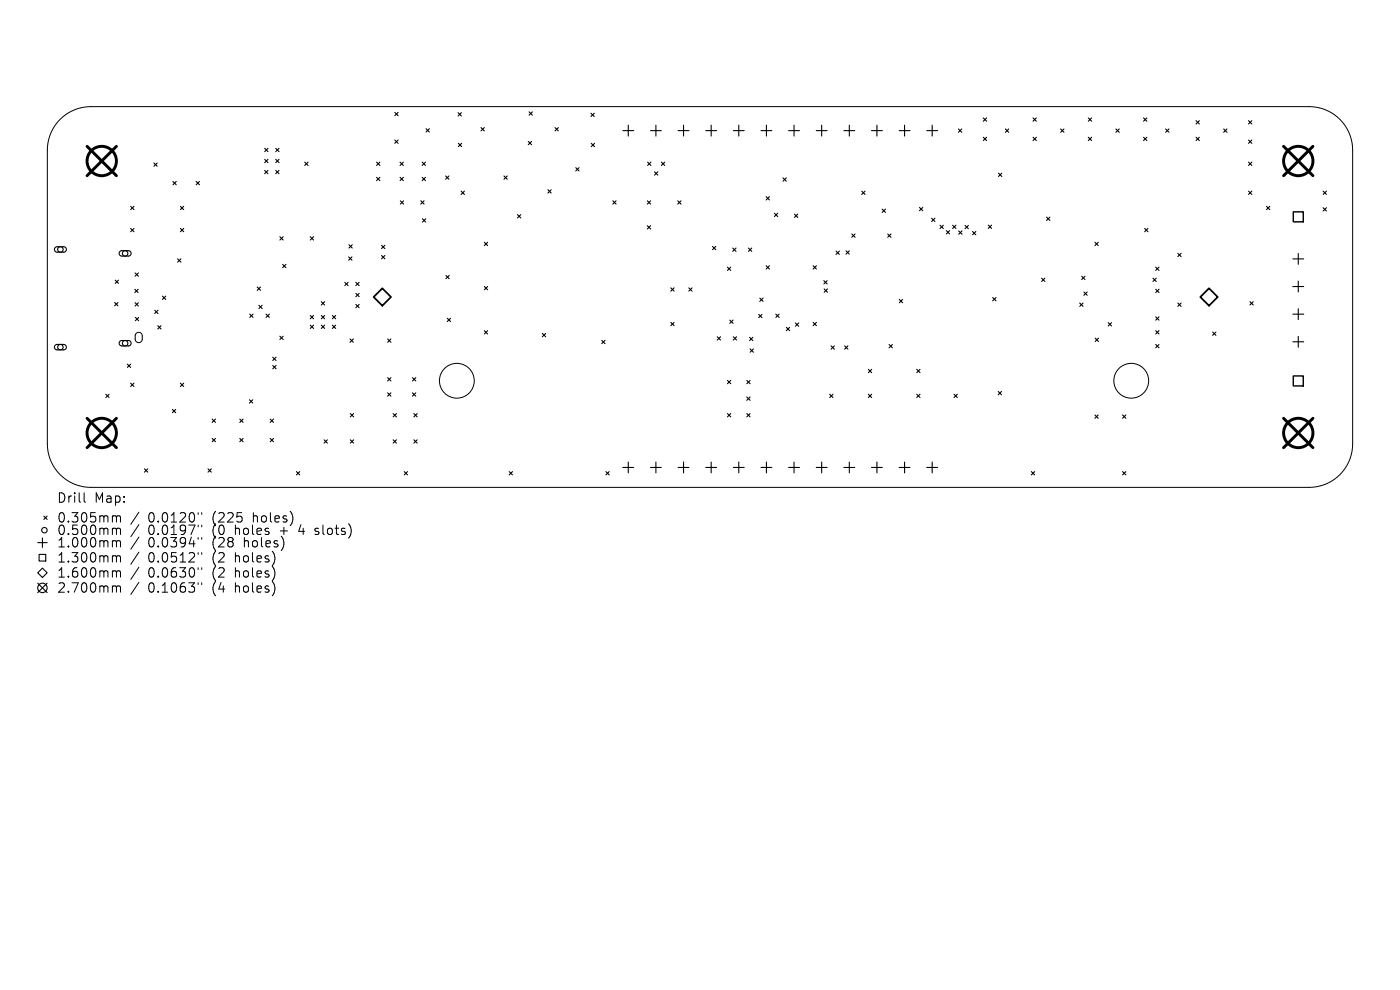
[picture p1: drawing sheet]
<svg xmlns="http://www.w3.org/2000/svg" width="297mm" height="210mm" viewBox="0 0 297 210" stroke-linecap="round" stroke-linejoin="round" font-family="sans-serif">
<defs><g id="words">
<g font-size="2.8">
<text x="12" y="106.9">Drill</text>
<text x="20" y="106.9">Map:</text>
<text x="12" y="111.1">0.305mm</text>
<text x="12" y="113.8">0.500mm</text>
<text x="31.4" y="111.1">0.0120&quot;</text>
<text x="31.4" y="113.8">0.0197&quot;</text>
<text x="45.2" y="111.1">(225</text>
<text x="45.2" y="113.8">(0</text>
<text x="50.1" y="113.8">holes</text>
<text x="53.9" y="111.1">holes)</text>
<text x="59.9" y="113.8">+</text>
<text x="64.1" y="113.8">4</text>
<text x="67.7" y="113.8">slots)</text>
<text x="12" y="116.4">1.000mm</text>
<text x="12" y="119.6">1.300mm</text>
<text x="31.4" y="116.4">0.0394&quot;</text>
<text x="31.4" y="119.6">0.0512&quot;</text>
<text x="45.2" y="116.4">(28</text>
<text x="45.2" y="119.6">(2</text>
<text x="50.1" y="119.6">holes)</text>
<text x="52" y="116.4">holes)</text>
<text x="12" y="122.8">1.600mm</text>
<text x="31.4" y="122.8">0.0630&quot;</text>
<text x="45.2" y="122.8">(2</text>
<text x="50.1" y="122.8">holes)</text>
<text x="12" y="126">2.700mm</text>
<text x="31.4" y="126">0.1063&quot;</text>
<text x="45.2" y="126">(4</text>
<text x="50.1" y="126">holes)</text>
</g>
</g></defs>
<g fill="none" stroke="#000" stroke-width=".21">
<path d="M12.7 25.3a9.2 9.2 0 0 1 6.6-2.7h258.4a9.2 9.2 0 0 1 9.3 9.2v62.4a9.2 9.2 0 0 1-9.3 9.2h-258.4a9.2 9.2 0 0 1-9.3-9.2v-62.4a9.2 9.2 0 0 1 2.7-6.5zM28.9 70.7a.75 .75 0 0 1 .8-.2 .75 .75 0 0 1 .5 .7v.7a.75 .75 0 0 1-.8 .8 .75 .75 0 0 1-.7-.8v-.8zM17.8 104.5v1.8l.3 .2M24.1 109.4h.3l.3 .3M24.1 112.1h.5l.1 .2M24.1 114.7h.3l.3 .3M24.1 117.9l.5 .1 .1 .2M24.7 109.7l.3-.3 .5 .1 .1 1.2M24.7 109.7v1M24.7 112.3v1.1M24.7 115v1M24.7 118.2v1"/>
<path d="M24.7 112.3l.3-.2h.5l.1 1.3M24.7 115l.3-.3 .5 .1 .1 1.2M24.7 118.2l.3-.3 .5 .1 .1 1.2M29.5 108.6l-1.7 2.6M29.5 111.3l-1.7 2.6M29.5 113.9l-1.7 2.6M29.5 117.1l-1.7 2.6M42 108.7v.4M42 111.4v.4M42 114v.4M42 117.2v.4M42.8 108.7v.4"/>
<path d="M42.8 111.4v.4M42.8 114v.4M42.8 117.2v.4M66.8 113.3l.2 .1M66.9 112.1v.5M24.1 121.1h.3l.3 .3M24.1 124.3l.5 .1 .1 .2M24.7 121.4v1M24.7 124.6v1M24.7 121.4l.3-.3 .5 .1 .1 1.2M24.7 124.6l.3-.3 .5 .1 .1 1.2M29.5 120.3l-1.7 2.6"/>
<path d="M29.5 123.5l-1.7 2.6M42 120.4v.4M42 123.6v.4M42.8 120.4v.4M42.8 123.6v.4"/>
<circle cx="96.9" cy="80.8" r="3.7"/>
<circle cx="240" cy="80.8" r="3.7"/>
</g>
<g fill="none" stroke="#000" stroke-width=".23">
<path d="M32.6 34.6l.7 .7M33.3 34.6l-.7 .7M36.7 38.5l.7 .7M37.4 38.5l-.7 .7M41.6 38.5l.7 .7M42.3 38.5l-.7 .7M56.1 31.5l.8 .7M56.1 33.8l.8 .7M56.1 36.1l.8 .8M56.9 33.8l-.8 .7M56.9 31.5l-.8 .7M56.9 36.1l-.8 .8"/>
<path d="M58.5 33.8l.7 .7M58.5 36.1l.7 .8M58.5 31.5l.7 .7M59.2 31.5l-.7 .7M59.2 33.8l-.7 .7M59.2 36.1l-.7 .8M64.6 34.4l.7 .7M65.3 34.4l-.7 .7M79.9 34.4l.7 .7M79.9 37.6l.7 .7M80.6 34.4l-.7 .7M80.6 37.6l-.7 .7"/>
<path d="M83.8 23.8l.7 .7M83.8 29.7l.7 .7M84.5 23.8l-.7 .7M84.5 29.7l-.7 .7M84.9 34.4l.7 .7M84.9 37.6l.7 .7M85.6 34.4l-.7 .7M85.6 37.6l-.7 .7M89.6 34.4l.7 .7M89.6 37.6l.7 .7M90.3 34.4l-.7 .7M90.3 37.6l-.7 .7"/>
<path d="M90.4 27.3l.7 .7M91.1 27.3l-.7 .7M94.5 37.3l.7 .7M95.2 37.3l-.7 .7M97.2 23.9l.7 .7M97.2 30.4l.7 .7M97.9 23.9l-.7 .7M97.9 30.4l-.7 .7M102 27.1l.7 .7M102.7 27.1l-.7 .7M106.9 37.3l.7 .7M107.6 37.3l-.7 .7"/>
<path d="M112.1 30l.7 .7M112.2 23.7l.7 .7M112.8 30l-.7 .7M112.9 23.7l-.7 .7M117.7 27.1l.8 .7M118.5 27.1l-.8 .7M122.1 35.6l.7 .7M122.8 35.6l-.7 .7M125.4 24l.7 .7M125.4 30.4l.7 .7M126.1 24l-.7 .7M126.1 30.4l-.7 .7"/>
<path d="M132.1 27.7h2.3M133.3 26.6v2.3M137.4 34.4l.7 .7M138 27.7h2.3M138.1 34.4l-.7 .7M138.9 36.4l.7 .7M139.1 26.6v2.3M139.6 36.4l-.7 .7M140.3 34.4l.7 .7M141 34.4l-.7 .7M143.9 27.7h2.3M145 26.6v2.3"/>
<path d="M149.7 27.7h2.3M150.9 26.6v2.3M155.6 27.7h2.3M156.7 26.6v2.3M161.4 27.7h2.3M162.6 26.6v2.3M166.1 37.7l.7 .7M166.8 37.7l-.7 .7M167.3 27.7h2.3M168.5 26.6v2.3M173.2 27.7h2.3M174.3 26.6v2.3"/>
<path d="M179 27.7h2.3M180.2 26.6v2.3M184.9 27.7h2.3M186 26.6v2.3M190.7 27.7h2.4M191.9 26.6v2.3M196.6 27.7h2.3M197.8 26.6v2.3M203.3 27.4l.7 .7M204 27.4l-.7 .7M208.6 25l.7 .7M208.6 29.1l.7 .7"/>
<path d="M209.3 25l-.7 .7M209.3 29.1l-.7 .7M211.8 36.7l.7 .7M212.5 36.7l-.7 .7M213.3 27.4l.7 .7M214 27.4l-.7 .7M219.2 25l.7 .7M219.2 29.1l.7 .7M219.9 25l-.7 .7M219.9 29.1l-.7 .7M225 27.4l.7 .7M225.7 27.4l-.7 .7"/>
<path d="M230.9 25l.7 .7M230.9 29.1l.7 .7M231.6 25l-.7 .7M231.6 29.1l-.7 .7M236.7 27.4l.7 .7M237.4 27.4l-.7 .7M242.6 25l.7 .7M242.6 29.1l.7 .7M243.3 25l-.7 .7M243.3 29.1l-.7 .7M247.3 27.4l.7 .7M248 27.4l-.7 .7"/>
<path d="M253.7 25.6l.7 .7M253.7 29.1l.7 .7M254.4 25.6l-.7 .7M254.4 29.1l-.7 .7M259.6 27.4l.7 .7M260.3 27.4l-.7 .7M264.9 25.6l.7 .7M264.9 29.7l.7 .7M264.9 34.4l.7 .7M265.6 25.6l-.7 .7M265.6 29.7l-.7 .7M265.6 34.4l-.7 .7"/>
<path d="M11.7 52.5l.4-.2 1.6 .1 .3 .2 .1 .5-.5 .4h-1.6l-.4-.4zM24.4 59.4l.7 .7M25.1 59.4l-.7 .7M25.4 53.3l.4-.1h1.6l.3 .3 .1 .4-.5 .4h-1.6l-.4-.4zM27.7 43.8l.7 .7M27.7 48.5l.7 .7M28.4 43.8l-.7 .7M28.4 48.5l-.7 .7M28.7 57.9l.7 .7M29.4 57.9l-.7 .7M37.7 54.9l.7 .7M38.3 43.8l.7 .7"/>
<path d="M38.3 48.5l.7 .7M38.4 54.9l-.7 .7M39 43.8l-.7 .7M39 48.5l-.7 .7M59.4 50.2l.7 .7M60 56.1l.7 .7M60.1 50.2l-.7 .7M60.7 56.1l-.7 .7M65.8 50.2l.7 .7M66.5 50.2l-.7 .7M73.1 59.9l.7 .7M73.8 59.9l-.7 .7"/>
<path d="M74 54.5l.7 .7M74 51.9l.7 .7M74.7 54.5l-.7 .7M74.7 51.9l-.7 .7M75.5 59.9l.7 .7M76.2 59.9l-.7 .7M80.9 52l.7 .7M80.9 54.2l.7 .7M81.6 52l-.7 .7M81.6 54.2l-.7 .7M84.9 42.6l.7 .7M85.6 42.6l-.7 .7"/>
<path d="M89.3 42.6l.7 .7M89.6 46.4l.7 .7M90 42.6l-.7 .7M90.3 46.4l-.7 .7M94.6 58.4l.7 .7M95.3 58.4l-.7 .7M97.8 40.5l.7 .7M98.5 40.5l-.7 .7M102.7 51.4l.7 .7M103.4 51.4l-.7 .7M109.8 45.5l.7 .7M110.5 45.5l-.7 .7"/>
<path d="M116.2 40.3l.7 .7M116.9 40.3l-.7 .7M130 42.6l.7 .7M130.7 42.6l-.7 .7M137.3 42.6l.7 .7M137.3 47.9l.7 .7M138 42.6l-.7 .7M138 47.9l-.7 .7M143.8 42.6l.7 .7M144.5 42.6l-.7 .7M151.2 52.3l.7 .7M151.9 52.3l-.7 .7"/>
<path d="M154.3 56.7l.7 .7M155 56.7l-.7 .7M155.4 52.6l.7 .7M156.1 52.6l-.7 .7M158.8 52.6l.7 .7M159.5 52.6l-.7 .7M162.5 56.4l.7 .7M162.5 41.7l.7 .7M163.2 41.7l-.7 .7M163.2 56.4l-.7 .7M164.3 45.2l.7 .7M165 45.2l-.7 .7"/>
<path d="M168.5 45.4l.7 .7M169.2 45.4l-.7 .7M172.5 56.4l.7 .7M173.2 56.4l-.7 .7M174.8 59.5l.7 .7M175.5 59.5l-.7 .7M177.4 53.3l.7 .7M178.1 53.3l-.7 .7M179.5 53.2l.7 .7M180.2 53.2l-.7 .7M180.7 49.6l.7 .7M181.4 49.6l-.7 .7"/>
<path d="M182.8 40.5l.7 .7M183.5 40.5l-.7 .7M187.1 44.4l.8 .7M187.9 44.4l-.8 .7M188.3 49.6l.7 .7M189 49.6l-.7 .7M195.1 44l.7 .7M195.8 44l-.7 .7M197.6 46.3l.7 .7M198.3 46.3l-.7 .7M199.4 47.8l.7 .7M200.1 47.8l-.7 .7"/>
<path d="M200.7 48.9l.7 .7M201.4 48.9l-.7 .7M202.1 47.8l.7 .7M202.8 47.8l-.7 .7M203.4 49l.7 .7M204.1 49l-.7 .7M204.7 47.8l.7 .7M205.4 47.8l-.7 .7M206.3 49.1l.7 .7M207 49.1l-.7 .7M209.7 47.8l.7 .7M210.4 47.8l-.7 .7"/>
<path d="M221 59l.7 .7M221.7 59l-.7 .7M222 46.1l.7 .7M222.7 46.1l-.7 .7M229.5 58.6l.7 .7M230.2 58.6l-.7 .7M232.3 51.4l.7 .7M233 51.4l-.7 .7M242.8 48.5l.7 .7M243.5 48.5l-.7 .7M244.6 59l.7 .7M245.2 56.7l.7 .7"/>
<path d="M245.3 59l-.7 .7M245.9 56.7l-.7 .7M249.9 53.7l.7 .7M250.6 53.7l-.7 .7M264.9 40.5l.7 .7M265.6 40.5l-.7 .7M268.7 43.8l.7 .7M269.4 43.8l-.7 .7M274.3 54.9h2.3M275.4 53.8v2.3M275.4 59.6v2.3M280.7 40.5l.7 .7"/>
<path d="M280.7 44.1l.7 .7M281.4 40.5l-.7 .7M281.4 44.1l-.7 .7M11.7 73.2l.4-.1h1.6l.3 .3 .1 .4-.5 .4h-1.6l-.4-.4zM24.3 64.2l.7 .7M25 64.2l-.7 .7M25.4 72.4l.4-.2 1.6 .1 .3 .2 .1 .5-.5 .4h-1.6l-.4-.4zM27 77.2l.7 .7M27.7 77.2l-.7 .7M28.6 61.4l.7 .7M28.7 64.2l.7 .7M28.7 67.3l.7 .7"/>
<path d="M29.3 61.4l-.7 .7M29.4 64.2l-.7 .7M29.4 67.3l-.7 .7M32.8 65.8l.7 .7M33.5 69.1l.7 .7M33.5 65.8l-.7 .7M34.2 69.1l-.7 .7M34.5 62.8l.7 .7M35.2 62.8l-.7 .7M53 66.6l.7 .7M53.7 66.6l-.7 .7M54.6 60.9l.7 .7"/>
<path d="M54.9 64.8l.7 .7M55.3 60.9l-.7 .7M55.6 64.8l-.7 .7M56.4 66.6l.7 .7M57.1 66.6l-.7 .7M57.9 75.8l.7 .7M57.9 77.5l.7 .7M58.6 75.8l-.7 .7M58.6 77.5l-.7 .7M59.4 71.3l.7 .7M60.1 71.3l-.7 .7M65.8 66.9l.7 .7"/>
<path d="M65.8 69l.7 .7M66.5 66.9l-.7 .7M66.5 69l-.7 .7M68.2 64l.7 .7M68.2 66.9l.7 .7M68.2 69l.7 .7M68.9 64l-.7 .7M68.9 66.9l-.7 .7M68.9 69l-.7 .7M70.5 66.9l.7 .7M70.5 69l.7 .7M71.2 66.9l-.7 .7"/>
<path d="M71.2 69l-.7 .7M74.3 71.9l.7 .7M75 71.9l-.7 .7M75.5 62.2l.7 .7M75.5 64.6l.7 .7M76.2 62.2l-.7 .7M76.2 64.6l-.7 .7M82.2 71.9l.7 .7M82.9 71.9l-.7 .7M94.9 67.5l.7 .7M95.6 67.5l-.7 .7M102.7 60.8l.7 .7"/>
<path d="M102.7 70.1l.7 .7M103.4 60.8l-.7 .7M103.4 70.1l-.7 .7M115.1 70.7l.7 .7M115.8 70.7l-.7 .7M127.7 72.2l.7 .7M128.4 72.2l-.7 .7M142.3 61.1l.7 .7M142.3 68.4l.7 .7M143 61.1l-.7 .7M143 68.4l-.7 .7M146.1 61.1l.7 .7"/>
<path d="M146.8 61.1l-.7 .7M152.2 71.4l.7 .7M152.9 71.4l-.7 .7M154.8 67.9l.7 .7M155.5 67.9l-.7 .7M155.6 71.4l.7 .7M156.3 71.4l-.7 .7M159 71.6l.7 .7M159.1 74l.7 .7M159.7 71.6l-.7 .7M159.8 74l-.7 .7M160.9 66.7l.8 .7"/>
<path d="M161.2 63.2l.7 .7M161.7 66.7l-.8 .7M161.9 63.2l-.7 .7M164.6 66.6l.7 .7M165.3 66.6l-.7 .7M166.8 69.4l.7 .7M167.5 69.4l-.7 .7M168.7 68.5l.7 .7M169.4 68.5l-.7 .7M172.5 68.4l.7 .7M173.2 68.4l-.7 .7M174.8 61.3l.7 .7"/>
<path d="M175.5 61.3l-.7 .7M176.3 73.4l.7 .7M177 73.4l-.7 .7M179.2 73.4l.7 .7M179.9 73.4l-.7 .7M184.2 78.4l.7 .7M184.9 78.4l-.7 .7M188.6 73.1l.7 .7M189.3 73.1l-.7 .7M190.8 63.5l.7 .7M191.5 63.5l-.7 .7M194.5 78.4l.7 .7"/>
<path d="M195.2 78.4l-.7 .7M210.6 63.1l.7 .7M211.3 63.1l-.7 .7M229.1 64.3l.7 .7M229.8 64.3l-.7 .7M229.9 61.9l.7 .7M230.6 61.9l-.7 .7M232.3 71.7l.7 .7M233 71.7l-.7 .7M235.1 68.4l.7 .7M235.8 68.4l-.7 .7M245.2 61.4l.7 .7"/>
<path d="M245.2 67.2l.7 .7M245.2 70.1l.7 .7M245.2 73.1l.7 .7M245.9 61.4l-.7 .7M245.9 67.2l-.7 .7M245.9 70.1l-.7 .7M245.9 73.1l-.7 .7M249.9 64.3l.7 .7M250.6 64.3l-.7 .7M257.2 70.4l.8 .7M258 70.4l-.8 .7M265.2 64l.7 .7"/>
<path d="M265.9 64l-.7 .7M274.3 60.8h2.3M274.3 66.6h2.3M274.3 72.5h2.3M275.4 65.5v2.3M275.4 71.4v2.3M22.4 83.6l.7 .7M23.1 83.6l-.7 .7M27.7 81.3l.7 .7M28.4 81.3l-.7 .7M30.7 99.5l.7 .7M31.4 99.5l-.7 .7"/>
<path d="M36.6 86.9l.7 .7M37.3 86.9l-.7 .7M38.3 81.3l.7 .7M39 81.3l-.7 .7M44.1 99.5l.7 .7M44.8 99.5l-.7 .7M45 88.9l.7 .7M45 93l.7 .7M45.7 88.9l-.7 .7M45.7 93l-.7 .7M50.9 88.9l.7 .7M50.9 93l.7 .7"/>
<path d="M51.6 88.9l-.7 .7M51.6 93l-.7 .7M52.9 84.8l.7 .7M53.6 84.8l-.7 .7M57.3 88.9l.7 .7M57.3 93l.7 .7M58 88.9l-.7 .7M58 93l-.7 .7M68.7 93.3l.8 .7M69.5 93.3l-.8 .7M74.3 87.7l.7 .7M74.3 93.3l.7 .7"/>
<path d="M75 87.7l-.7 .7M75 93.3l-.7 .7M82.2 80.1l.7 .7M82.2 83.3l.7 .7M82.9 80.1l-.7 .7M82.9 83.3l-.7 .7M83.4 87.7l.7 .7M83.4 93.3l.7 .7M84.1 87.7l-.7 .7M84.1 93.3l-.7 .7M87.5 80.1l.7 .7M87.5 83.3l.7 .7"/>
<path d="M87.8 87.7l.7 .7M87.8 93.3l.7 .7M88.2 80.1l-.7 .7M88.2 83.3l-.7 .7M88.5 87.7l-.7 .7M88.5 93.3l-.7 .7M132.1 99.2h2.3M133.3 98v2.3M138 99.2h2.3M139.1 98v2.3M143.9 99.2h2.3M145 98v2.3"/>
<path d="M149.7 99.2h2.3M150.9 98v2.3M154.3 80.7l.7 .7M154.3 87.7l.7 .7M155 80.7l-.7 .7M155 87.7l-.7 .7M155.6 99.2h2.3M156.7 98v2.3M158.4 80.7l.7 .7M158.4 84.2l.7 .7M158.4 87.7l.7 .7M159.1 80.7l-.7 .7"/>
<path d="M159.1 84.2l-.7 .7M159.1 87.7l-.7 .7M161.4 99.2h2.3M162.6 98v2.3M167.3 99.2h2.3M168.5 98v2.3M173.2 99.2h2.3M174.3 98v2.3M176 83.6l.7 .7M176.7 83.6l-.7 .7M179 99.2h2.3M180.2 98v2.3"/>
<path d="M184.2 83.6l.7 .7M184.9 99.2h2.3M184.9 83.6l-.7 .7M186 98v2.3M190.7 99.2h2.4M191.9 98v2.3M194.5 83.6l.7 .7M195.2 83.6l-.7 .7M196.6 99.2h2.3M197.8 98v2.3M202.4 83.6l.7 .7M203.1 83.6l-.7 .7"/>
<path d="M211.8 83l.7 .7M212.5 83l-.7 .7M232.3 88l.7 .7M233 88l-.7 .7M238.1 88l.7 .7M238.8 88l-.7 .7M8 115.1h2M8.3 117.6h1.4v1.4h-1.4zM9 114.1v2M9.3 109.5l.7 .7M10 109.5l-.7 .7M62.9 100l.7 .7"/>
<path d="M63.6 100l-.7 .7M85.7 100l.8 .7M86.5 100l-.8 .7M108 100l.7 .7M108.7 100l-.7 .7M128.5 100l.7 .7M129.2 100l-.7 .7M218.8 100l.7 .7M219.5 100l-.7 .7M238.1 100l.7 .7M238.8 100l-.7 .7M8 121.5l1-1 1 1-1 1z"/>
<path d="M8 123.7l2 2M10 123.7l-2 2"/>
<circle cx="12.8" cy="52.9" r=".58"/>
<circle cx="26.5" cy="53.7" r=".58"/>
<circle cx="12.8" cy="73.6" r=".58"/>
<circle cx="26.5" cy="72.8" r=".58"/>
<circle cx="9.4" cy="112.5" r=".58"/>
<circle cx="9" cy="124.7" r="1"/>
</g>
<path d="M274.4 44.9h2.1v2.2h-2.1zM274.4 79.8h2.1v2.1h-2.1z" fill="none" stroke="#000" stroke-width=".3"/>
<path d="M79.3 63l1.8-1.8 1.9 1.8-1.9 1.8zM254.6 63l1.9-1.8 1.8 1.8-1.8 1.8z" fill="none" stroke="#000" stroke-width=".37"/>
<g fill="none" stroke="#000" stroke-width=".62">
<path d="M18.5 31l6.2 6.3M24.7 31l-6.2 6.3M272.3 31l6.2 6.3M278.5 31l-6.2 6.3M18.5 88.7l6.2 6.3M24.7 88.7l-6.2 6.3M272.3 88.7l6.2 6.3M278.5 88.7l-6.2 6.3"/>
<circle cx="21.6" cy="34.2" r="3.1"/>
<circle cx="275.4" cy="34.2" r="3.1"/>
<circle cx="21.6" cy="91.8" r="3.1"/>
<circle cx="275.4" cy="91.8" r="3.1"/>
</g>
<use href="#words"/>
</svg>
